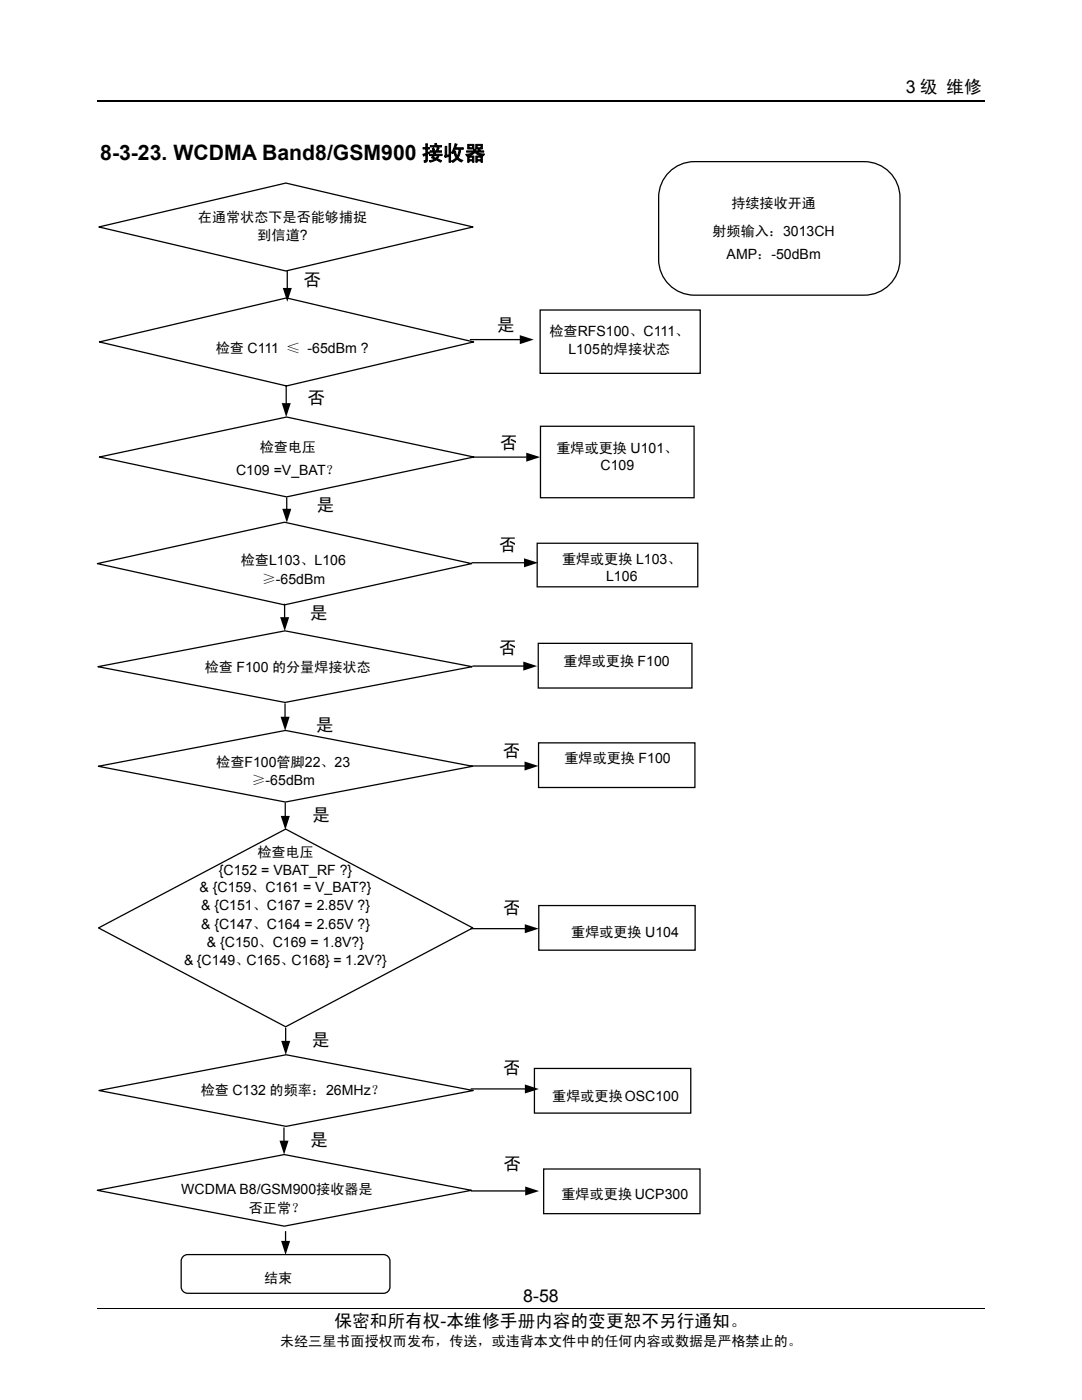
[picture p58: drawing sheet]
<svg xmlns="http://www.w3.org/2000/svg" width="216mm" height="279mm" viewBox="0 0 216 279" stroke-linecap="round" stroke-linejoin="round" font-family="sans-serif">
<defs><g id="words">
<text font-size="4.2" x="20" y="32">8-3-23. WCDMA Band8/GSM900 接收器</text>
<g font-size="3.5">
<text x="180.7" y="18.6">3 级 维修</text>
<text x="60.6" y="57.1">否</text>
<text x="99.1" y="66.1">是</text>
<text x="61.3" y="80.6">否</text>
<text x="99.8" y="89.6">否</text>
<text x="63.2" y="101.9">是</text>
<text x="99.6" y="109.9">否</text>
<text x="61.8" y="123.5">是</text>
<text x="99.6" y="130.5">否</text>
<text x="63" y="145.9">是</text>
<text x="100.3" y="151">否</text>
<text x="62.3" y="163.8">是</text>
<text x="100.4" y="182.4">否</text>
<text x="62.2" y="208.7">是</text>
<text x="100.4" y="214.3">否</text>
<text x="61.9" y="228.6">是</text>
<text x="100.5" y="233.5">否</text>
<text x="104.4" y="259.9">8-58</text>
<text x="66.7" y="264.8">保密和所有权-本维修手册内容的变更恕不另行通知。</text>
</g>
<g font-size="2.8">
<text x="145.9" y="41.6">持续接收开通</text>
<text x="39.5" y="44.3">在通常状态下是否能够捕捉</text>
<text x="51.4" y="48">到信道?</text>
<text x="142.2" y="47.1">射频输入：3013CH</text>
<text x="145" y="51.6">AMP：-50dBm</text>
<text x="43.1" y="70.5">检查 C111 ≤ -65dBm ?</text>
<text x="109.6" y="67">检查RFS100、C111、</text>
<text x="113.4" y="70.7">L105的焊接状态</text>
<text x="47.1" y="94.7">C109 =V_BAT？</text>
<text x="51.8" y="90.1">检查电压</text>
<text x="111" y="90.3">重焊或更换 U101、</text>
<text x="119.8" y="93.7">C109</text>
<text x="48.1" y="112.8">检查L103、L106</text>
<text x="112.1" y="112.5">重焊或更换 L103、</text>
<text x="52.2" y="116.5">≥-65dBm</text>
<text x="120.9" y="116">L106</text>
<text x="40.8" y="134.1">检查 F100 的分量焊接状态</text>
<text x="112.5" y="132.9">重焊或更换 F100</text>
<text x="43.2" y="153.1">检查F100管脚22、23</text>
<text x="112.6" y="152.4">重焊或更换 F100</text>
<text x="50.2" y="156.7">≥-65dBm</text>
<text x="51.4" y="171.1">检查电压</text>
<text x="39.8" y="178">&amp; {C159、C161 = V_BAT?}</text>
<text x="43.7" y="174.6">{C152 = VBAT_RF ?}</text>
<text x="40.1" y="185.3">&amp; {C147、C164 = 2.65V ?}</text>
<text x="40.1" y="181.7">&amp; {C151、C167 = 2.85V ?}</text>
<text x="41.3" y="189">&amp; {C150、C169 = 1.8V?}</text>
<text x="114" y="186.9">重焊或更换 U104</text>
<text x="36.7" y="192.7">&amp; {C149、C165、C168} = 1.2V?}</text>
<text x="40" y="218.6">检查 C132 的频率：26MHz？</text>
<text x="110.2" y="219.7">重焊或更换OSC100</text>
<text x="36.2" y="238.4">WCDMA B8/GSM900接收器是</text>
<text x="112" y="239.3">重焊或更换 UCP300</text>
<text x="49.7" y="242.1">否正常？</text>
<text x="52.7" y="256.1">结束</text>
<text x="55.9" y="268.6">未经三星书面授权而发布，传送，或违背本文件中的任何内容或数据是严格禁止的。</text>
</g>
</g></defs>
<g fill="none" stroke="#000" stroke-width=".25">
<path d="M19.5 20.1h177M133.9 34a7.1 7.1 0 0 1 4.7-1.7h33.8a7.1 7.1 0 0 1 7.2 7.1v12.4a7.1 7.1 0 0 1-7.2 7.1h-33.8a7.1 7.1 0 0 1-7.2-7.1v-12.4a7.1 7.1 0 0 1 2.5-5.4zM19.7 45.3l37.3-8.8 37.4 8.8-37.4 8.8zM57.3 54.1v3.4M19.8 68.2l37.4-8.7 37.3 8.7-37.3 8.8zM57.1 77.1v3.4M93.9 67.8h9.9M107.8 61.9h31.9v12.6h-31.9zM19.8 91.2l37.4-8 37.3 8-37.3 8zM57.2 99.4v2.2M94.2 91.2h10.9M107.8 85.1h30.7v14.2h-30.7z"/>
<path d="M19.4 112.5l37.4-8.3 37.3 8.3-37.3 8.2zM94.2 112.3h10.4M107.2 108.4h32v8.7h-32zM19.5 133.1l37.4-7.2 37.3 7.2-37.3 7.1zM56.8 120.6v2.6M94.4 132.9h10.1M107.4 128.4h30.7v8.9h-30.7zM19.6 152.9l37.4-7.1 37.3 7.1-37.3 7.2zM56.9 140.4v2.7M93.9 152.9h10.8M107.5 148.3h31.2v8.9h-31.2zM56.9 160.2v2.7"/>
<path d="M19.7 185.2l37.3-19.7 37.3 19.7-37.3 19.7zM94 185.3h10.8M107.5 180.7h31.2v8.9h-31.2zM19.7 217.6l37.4-7.1 37.3 7.1-37.3 7.2zM57 205.2v2.6M94 217.3h10.8M106.6 213.2h31.2v8.9h-31.2zM19.4 237.6l37.3-7.2 37.4 7.2-37.4 7.1zM56.7 225.1v2.6M94 237.7h10.8M108.5 233.3h31.2v8.9h-31.2zM36.4 250.9l.6-.5h.4h39.1a1.28 1.28 0 0 1 1.3 1.3v5.1a1.28 1.28 0 0 1-1.3 1.3h-39.1a1.3 1.3 0 0 1-1.2-1.3v-5.1z"/>
<path d="M57 245.8v1.9"/>
</g>
<path d="M19.5 261.1h177" fill="none" stroke="#000" stroke-width=".2"/>
<g fill="#000">
<path d="M56.4 57.5h1.8l-.9 2.7zM103.7 66.9l2.8 .9-2.8 .9zM56.2 80.5h1.8l-.9 2.7zM105 90.3l2.8 .9-2.8 .9zM56.3 101.5h1.8l-.9 2.8zM104.6 111.4l2.8 .9-2.8 .9zM55.9 123.2h1.8l-.9 2.7zM104.4 132l2.8 .9-2.8 .9zM56 143h1.8l-.9 2.8zM104.7 152l2.7 .9-2.7 .9zM56 162.8h1.8l-.9 2.8zM104.7 184.4l2.8 .9-2.8 .9z"/>
<path d="M56.1 207.7h1.8l-.9 2.8zM104.7 216.4l2.8 .9-2.8 .9zM55.8 227.6h1.8l-.9 2.8zM104.8 236.8l2.8 .9-2.8 .9zM56.1 247.6h1.8l-.9 2.8z"/>
</g>
<use href="#words"/>
</svg>
